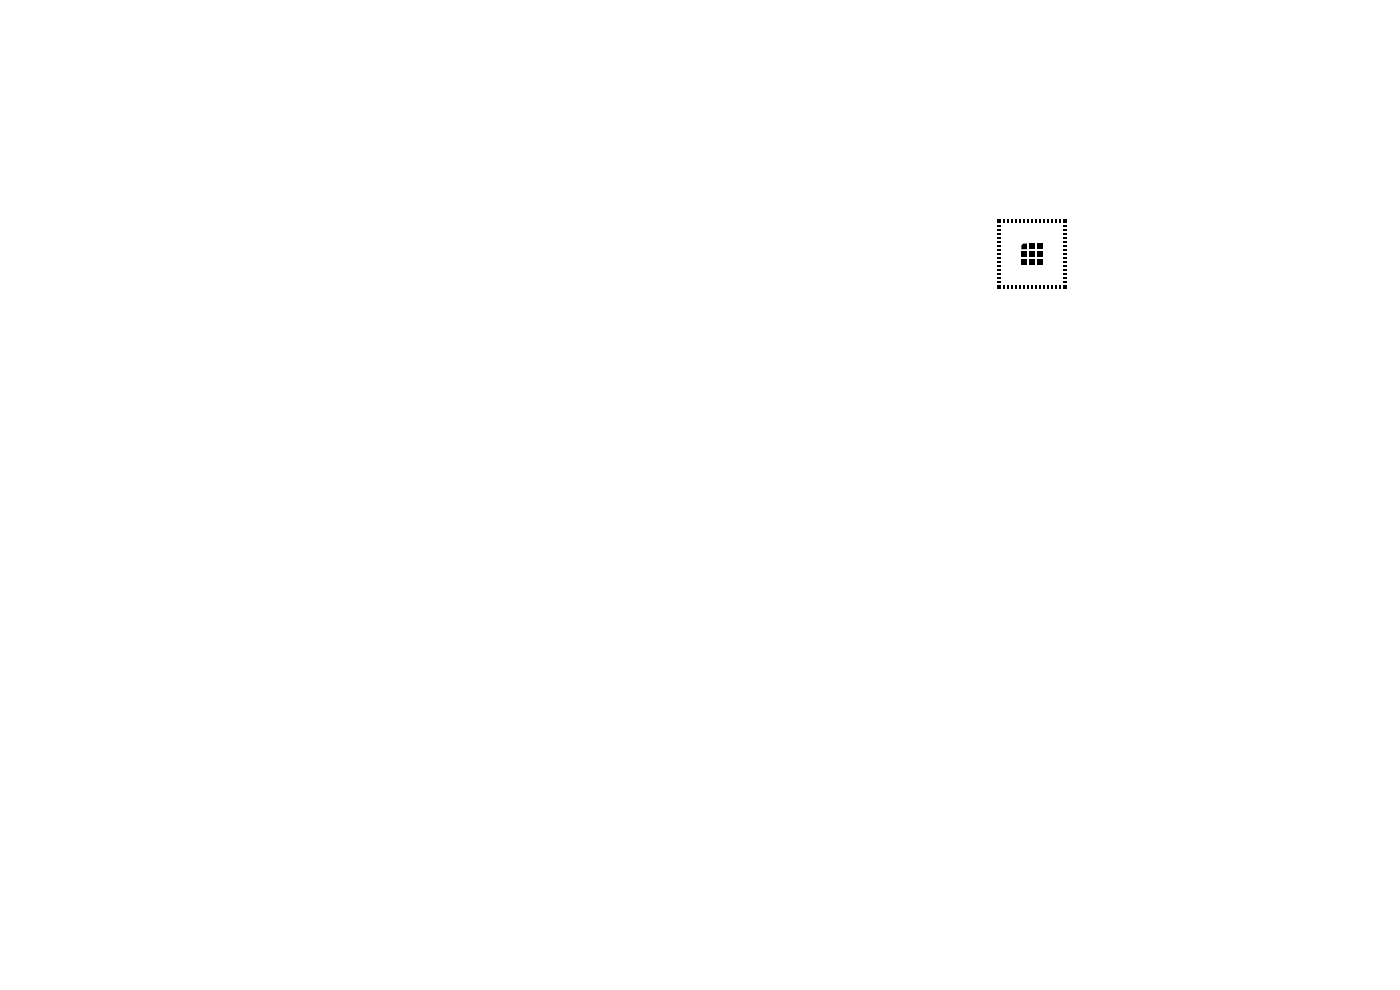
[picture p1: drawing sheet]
<svg xmlns="http://www.w3.org/2000/svg" width="297mm" height="210mm" viewBox="0 0 297 210" stroke-linecap="round" stroke-linejoin="round" font-family="sans-serif">
<g fill="#000">
<path d="M211.5 47.8h.8v.4h-.8zM211.5 48.6h.8v.4h-.8zM211.5 49.5h.8v.4h-.8zM211.5 50.3h.8v.4h-.8zM211.5 51.2h.8v.4h-.8zM211.5 52h.8v.4h-.8zM211.5 52.9h.8v.4h-.8zM211.5 53.7h.8v.4h-.8zM211.5 54.6h.8v.4h-.8zM211.5 55.4h.8v.4h-.8zM211.5 56.3h.8v.4h-.8zM211.5 57.1h.8v.4h-.8z"/>
<path d="M211.5 58h.8v.4h-.8zM211.5 58.8h.8v.4h-.8zM211.5 46.5h.8v.8h-.8zM212.8 46.5h.4v.8h-.4zM213.6 46.5h.4v.8h-.4zM214.5 46.5h.4v.8h-.4zM215.3 46.5h.4v.8h-.4zM216.2 46.5h.4v.8h-.4zM216.7 52.1l.4-.4h.8v1.2h-1.2zM216.7 53.3h1.2v1.2h-1.2zM216.7 55h1.2v1.2h-1.2zM217 46.5h.4v.8h-.4z"/>
<path d="M217.9 46.5h.4v.8h-.4zM218.3 51.7h1.2v1.2h-1.2zM218.3 53.3h1.2v1.2h-1.2zM218.3 55h1.2v1.2h-1.2zM218.7 46.5h.4v.8h-.4zM219.6 46.5h.4v.8h-.4zM220 51.7h1.2v1.2h-1.2zM220 53.3h1.2v1.2h-1.2zM220 55h1.2v1.2h-1.2zM220.4 46.5h.4v.8h-.4zM221.3 46.5h.4v.8h-.4zM222.1 46.5h.4v.8h-.4z"/>
<path d="M223 46.5h.4v.8h-.4zM223.8 46.5h.4v.8h-.4zM224.7 46.5h.4v.8h-.4zM225.5 58.8h.8v.4h-.8zM225.5 58h.8v.4h-.8zM225.5 57.1h.8v.4h-.8zM225.5 56.3h.8v.4h-.8zM225.5 55.4h.8v.4h-.8zM225.5 54.6h.8v.4h-.8zM225.5 53.7h.8v.4h-.8zM225.5 52.9h.8v.4h-.8zM225.5 52h.8v.4h-.8z"/>
<path d="M225.5 51.2h.8v.4h-.8zM225.5 50.3h.8v.4h-.8zM225.5 49.5h.8v.4h-.8zM225.5 48.6h.8v.4h-.8zM225.5 47.8h.8v.4h-.8zM225.5 46.5h.8v.8h-.8zM211.5 59.7h.8v.4h-.8zM211.5 60.5h.8v.8h-.8zM212.8 60.5h.4v.8h-.4zM213.6 60.5h.4v.8h-.4zM214.5 60.5h.4v.8h-.4zM215.3 60.5h.4v.8h-.4z"/>
<path d="M216.2 60.5h.4v.8h-.4zM217 60.5h.4v.8h-.4zM217.9 60.5h.4v.8h-.4zM218.7 60.5h.4v.8h-.4zM219.6 60.5h.4v.8h-.4zM220.4 60.5h.4v.8h-.4zM221.3 60.5h.4v.8h-.4zM222.1 60.5h.4v.8h-.4zM223 60.5h.4v.8h-.4zM223.8 60.5h.4v.8h-.4zM224.7 60.5h.4v.8h-.4zM225.5 59.7h.8v.4h-.8z"/>
<path d="M225.5 60.5h.8v.8h-.8z"/>
</g>
</svg>
